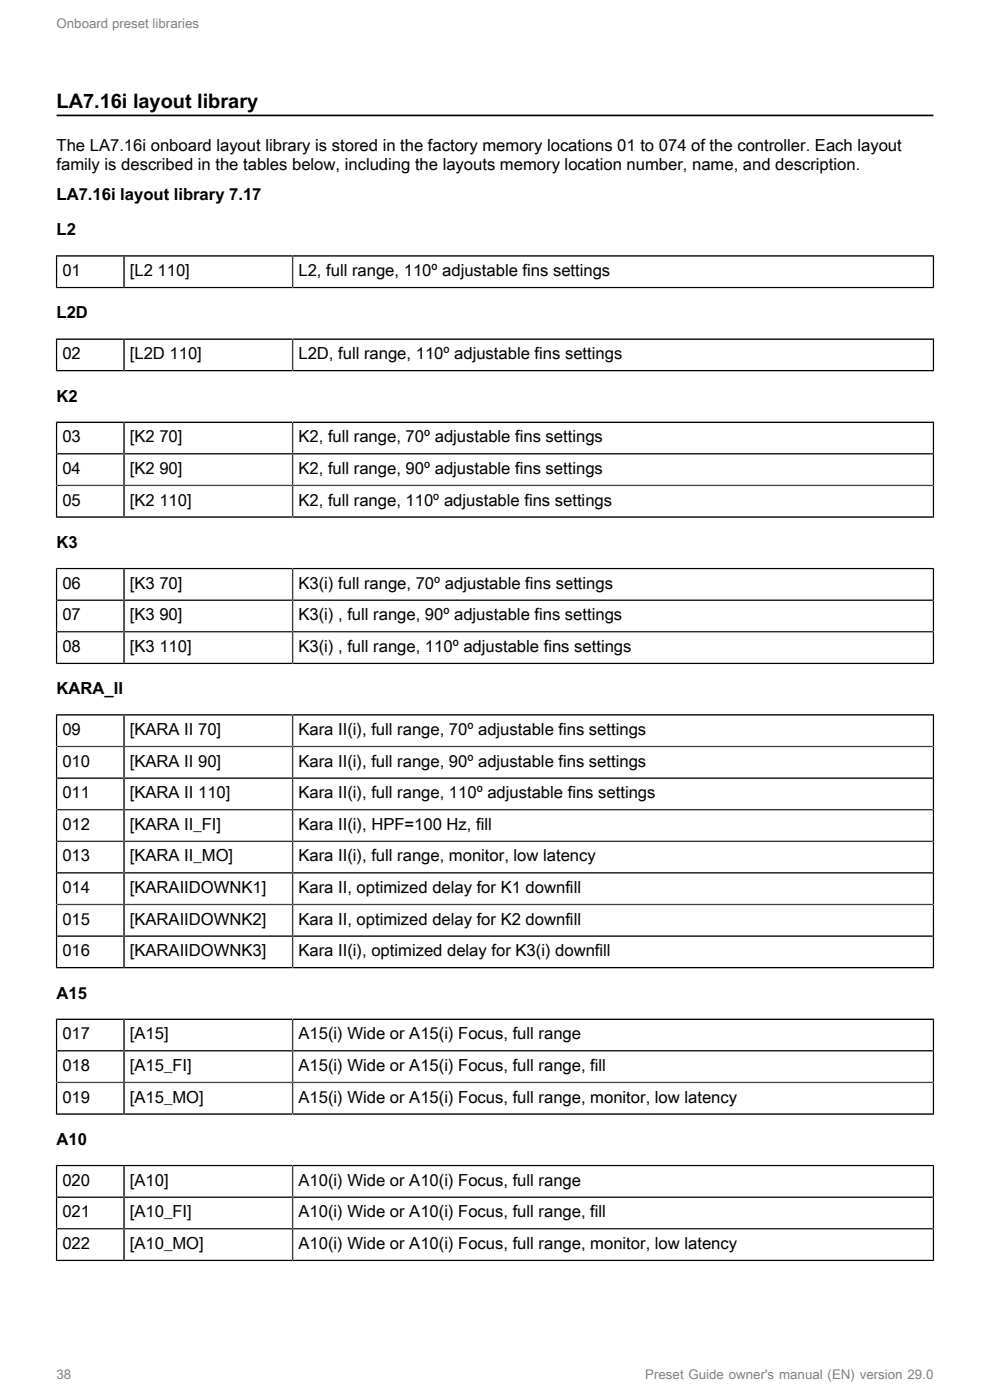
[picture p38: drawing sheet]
<svg xmlns="http://www.w3.org/2000/svg" width="210mm" height="297mm" viewBox="0 0 210 297" stroke-linecap="round" stroke-linejoin="round" font-family="sans-serif">
<defs><g id="words">
<text font-size="4.2" x="12" y="22.9">LA7.16i layout library</text>
<g font-size="3.5">
<text x="12" y="31.9">The LA7.16i onboard layout library is stored in the factory memory locations 01 to 074 of the controller. Each layout</text>
<text x="12" y="36.2">family is described in the tables below, including the layouts memory location number, name, and description.</text>
<text x="12" y="42.5">LA7.16i layout library 7.17</text>
<text x="12" y="49.9">L2</text>
<text x="13.2" y="58.6">01</text>
<text x="27.5" y="58.6">[L2 110]</text>
<text x="63.3" y="58.6">L2, full range, 110º adjustable fins settings</text>
<text x="12" y="67.6">L2D</text>
<text x="13.2" y="76.2">02</text>
<text x="27.5" y="76.2">[L2D 110]</text>
<text x="63.3" y="76.2">L2D, full range, 110º adjustable fins settings</text>
<text x="12" y="85.2">K2</text>
<text x="13.2" y="93.8">03</text>
<text x="27.5" y="93.8">[K2 70]</text>
<text x="63.3" y="93.8">K2, full range, 70º adjustable fins settings</text>
<text x="13.2" y="100.5">04</text>
<text x="27.5" y="100.5">[K2 90]</text>
<text x="63.3" y="100.5">K2, full range, 90º adjustable fins settings</text>
<text x="13.2" y="107.2">05</text>
<text x="27.5" y="107.2">[K2 110]</text>
<text x="63.3" y="107.2">K2, full range, 110º adjustable fins settings</text>
<text x="12" y="116.2">K3</text>
<text x="13.2" y="124.9">06</text>
<text x="27.5" y="124.9">[K3 70]</text>
<text x="63.3" y="124.9">K3(i) full range, 70º adjustable fins settings</text>
<text x="13.2" y="131.6">07</text>
<text x="27.5" y="131.6">[K3 90]</text>
<text x="63.3" y="131.6">K3(i) , full range, 90º adjustable fins settings</text>
<text x="13.2" y="138.3">08</text>
<text x="27.5" y="138.3">[K3 110]</text>
<text x="63.3" y="138.3">K3(i) , full range, 110º adjustable fins settings</text>
<text x="12" y="147.3">KARA_II</text>
<text x="13.2" y="155.9">09</text>
<text x="27.5" y="155.9">[KARA II 70]</text>
<text x="63.3" y="155.9">Kara II(i), full range, 70º adjustable fins settings</text>
<text x="13.2" y="162.6">010</text>
<text x="27.5" y="162.6">[KARA II 90]</text>
<text x="63.3" y="162.6">Kara II(i), full range, 90º adjustable fins settings</text>
<text x="13.2" y="169.3">011</text>
<text x="27.5" y="169.3">[KARA II 110]</text>
<text x="63.3" y="169.3">Kara II(i), full range, 110º adjustable fins settings</text>
<text x="13.2" y="176">012</text>
<text x="27.5" y="176">[KARA II_FI]</text>
<text x="63.3" y="176">Kara II(i), HPF=100 Hz, fill</text>
<text x="13.2" y="182.7">013</text>
<text x="27.5" y="182.7">[KARA II_MO]</text>
<text x="63.3" y="182.7">Kara II(i), full range, monitor, low latency</text>
<text x="13.2" y="189.4">014</text>
<text x="27.5" y="189.4">[KARAIIDOWNK1]</text>
<text x="63.3" y="189.4">Kara II, optimized delay for K1 downfill</text>
<text x="13.2" y="196.1">015</text>
<text x="27.5" y="196.1">[KARAIIDOWNK2]</text>
<text x="63.3" y="196.1">Kara II, optimized delay for K2 downfill</text>
<text x="13.2" y="202.9">016</text>
<text x="27.5" y="202.9">[KARAIIDOWNK3]</text>
<text x="63.3" y="202.9">Kara II(i), optimized delay for K3(i) downfill</text>
<text x="12" y="211.8">A15</text>
<text x="13.2" y="220.5">017</text>
<text x="27.5" y="220.5">[A15]</text>
<text x="63.3" y="220.5">A15(i) Wide or A15(i) Focus, full range</text>
<text x="13.2" y="227.2">018</text>
<text x="27.5" y="227.2">[A15_FI]</text>
<text x="63.3" y="227.2">A15(i) Wide or A15(i) Focus, full range, fill</text>
<text x="13.2" y="233.9">019</text>
<text x="27.5" y="233.9">[A15_MO]</text>
<text x="63.3" y="233.9">A15(i) Wide or A15(i) Focus, full range, monitor, low latency</text>
<text x="12" y="242.9">A10</text>
<text x="13.2" y="251.5">020</text>
<text x="27.5" y="251.5">[A10]</text>
<text x="63.3" y="251.5">A10(i) Wide or A10(i) Focus, full range</text>
<text x="13.2" y="258.2">021</text>
<text x="27.5" y="258.2">[A10_FI]</text>
<text x="63.3" y="258.2">A10(i) Wide or A10(i) Focus, full range, fill</text>
<text x="13.2" y="264.9">022</text>
<text x="27.5" y="264.9">[A10_MO]</text>
<text x="63.3" y="264.9">A10(i) Wide or A10(i) Focus, full range, monitor, low latency</text>
</g>
<g font-size="2.8" fill="#808080">
<text x="12" y="6">Onboard preset libraries</text>
<text x="12" y="292.5">38</text>
<text x="136.9" y="292.5">Preset Guide owner's manual (EN) version 29.0</text>
</g>
</g></defs>
<g fill="none" stroke="#000" stroke-width=".35">
<path d="M12 24.5h186M11.8 54.3h186.4M12 54.1v7.1M26.3 54.3v6.7M62.1 54.3v6.7M198 54.1v7.1M11.8 61h186.4M11.8 78.6h186.4M11.8 71.9h186.4M12 71.8v7M26.3 71.9v6.7M62.1 71.9v6.7"/>
<path d="M198 71.8v7M11.8 89.6h186.4M12 96.3h186M12 89.4v20.5M26.3 89.6v20.1M62.1 89.6v20.1M198 89.4v20.5M11.8 109.7h186.4M12 103h186M11.8 120.6h186.4M12 127.3h186M12 134h186"/>
<path d="M12 120.4v20.5M26.3 120.6v20.1M62.1 120.6v20.1M198 120.4v20.5M11.8 140.7h186.4M11.8 151.7h186.4M12 158.4h186M12 151.5v54M26.3 151.7v53.6M62.1 151.7v53.6M198 151.5v54M12 165.1h186"/>
<path d="M12 171.8h186M12 178.5h186M12 185.2h186M12 191.9h186M12 198.6h186M11.8 205.3h186.4M11.8 216.2h186.4M12 216v20.5M26.3 216.2v20.1M62.1 216.2v20.1M198 216v20.5M11.8 236.3h186.4"/>
<path d="M12 222.9h186M12 229.6h186M11.8 247.3h186.4M12 254h186M12 247.1v20.5M26.3 247.3v20.1M62.1 247.3v20.1M198 247.1v20.5M11.8 267.4h186.4M12 260.7h186"/>
</g>
<use href="#words"/>
</svg>
